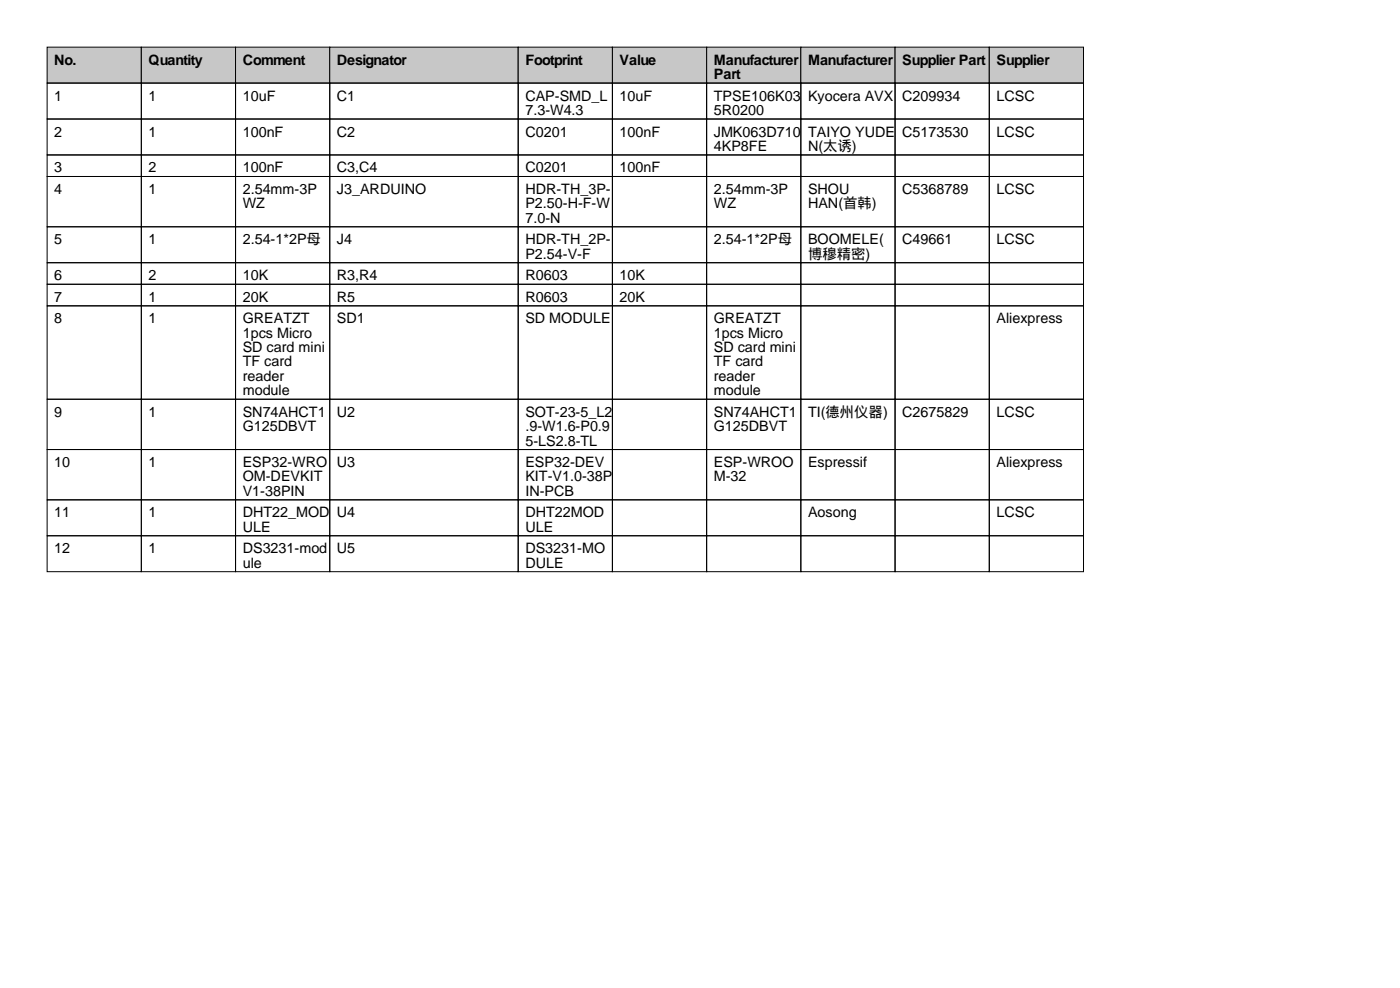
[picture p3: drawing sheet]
<svg xmlns="http://www.w3.org/2000/svg" width="297mm" height="210mm" viewBox="0 0 297 210" stroke-linecap="round" stroke-linejoin="round" font-family="sans-serif">
<defs><g id="words">
<g font-size="3">
<text x="11.5" y="13.7">No.</text>
<text x="31.5" y="13.7">Quantity</text>
<text x="51.5" y="13.7">Comment</text>
<text x="71.5" y="13.7">Designator</text>
<text x="111.5" y="13.7">Footprint</text>
<text x="131.5" y="13.7">Value</text>
<text x="151.5" y="13.7">Manufacturer</text>
<text x="151.5" y="16.8">Part</text>
<text x="171.5" y="13.7">Manufacturer</text>
<text x="191.5" y="13.7">Supplier Part</text>
<text x="211.5" y="13.7">Supplier</text>
<text x="11.5" y="21.3">1</text>
<text x="31.5" y="21.3">1</text>
<text x="51.5" y="21.3">10uF</text>
<text x="71.5" y="21.3">C1</text>
<text x="111.5" y="21.3">CAP-SMD_L</text>
<text x="131.5" y="21.3">10uF</text>
<text x="151.5" y="21.3">TPSE106K03</text>
<text x="171.5" y="21.3">Kyocera AVX</text>
<text x="191.5" y="21.3">C209934</text>
<text x="211.5" y="21.3">LCSC</text>
<text x="11.5" y="29">2</text>
<text x="31.5" y="29">1</text>
<text x="51.5" y="29">100nF</text>
<text x="71.5" y="29">C2</text>
<text x="111.5" y="24.4">7.3-W4.3</text>
<text x="111.5" y="29">C0201</text>
<text x="131.5" y="29">100nF</text>
<text x="151.5" y="24.4">5R0200</text>
<text x="151.5" y="29">JMK063D710</text>
<text x="171.5" y="29">TAIYO YUDE</text>
<text x="191.5" y="29">C5173530</text>
<text x="211.5" y="29">LCSC</text>
<text x="151.5" y="32">4KP8FE</text>
<text x="171.5" y="32">N(太诱)</text>
<text x="11.5" y="36.6">3</text>
<text x="11.5" y="41.2">4</text>
<text x="31.5" y="36.6">2</text>
<text x="31.5" y="41.2">1</text>
<text x="51.5" y="36.6">100nF</text>
<text x="51.5" y="41.2">2.54mm-3P</text>
<text x="71.5" y="36.6">C3,C4</text>
<text x="71.5" y="41.2">J3_ARDUINO</text>
<text x="111.5" y="36.6">C0201</text>
<text x="111.5" y="41.2">HDR-TH_3P-</text>
<text x="131.5" y="36.6">100nF</text>
<text x="151.5" y="41.2">2.54mm-3P</text>
<text x="171.5" y="41.2">SHOU</text>
<text x="191.5" y="41.2">C5368789</text>
<text x="211.5" y="41.2">LCSC</text>
<text x="51.5" y="44.2">WZ</text>
<text x="111.5" y="44.2">P2.50-H-F-W</text>
<text x="111.5" y="47.2">7.0-N</text>
<text x="151.5" y="44.2">WZ</text>
<text x="171.5" y="44.2">HAN(首韩)</text>
<text x="11.5" y="51.8">5</text>
<text x="31.5" y="51.8">1</text>
<text x="51.5" y="51.8">2.54-1*2P母</text>
<text x="71.5" y="51.8">J4</text>
<text x="111.5" y="51.8">HDR-TH_2P-</text>
<text x="151.5" y="51.8">2.54-1*2P母</text>
<text x="171.5" y="51.8">BOOMELE(</text>
<text x="191.5" y="51.8">C49661</text>
<text x="211.5" y="51.8">LCSC</text>
<text x="11.5" y="59.4">6</text>
<text x="31.5" y="59.4">2</text>
<text x="51.5" y="59.4">10K</text>
<text x="71.5" y="59.4">R3,R4</text>
<text x="111.5" y="54.9">P2.54-V-F</text>
<text x="111.5" y="59.4">R0603</text>
<text x="131.5" y="59.4">10K</text>
<text x="171.5" y="54.9">博穆精密)</text>
<text x="11.5" y="64">7</text>
<text x="31.5" y="64">1</text>
<text x="51.5" y="64">20K</text>
<text x="71.5" y="64">R5</text>
<text x="111.5" y="64">R0603</text>
<text x="131.5" y="64">20K</text>
<text x="11.5" y="68.6">8</text>
<text x="31.5" y="68.6">1</text>
<text x="51.5" y="68.6">GREATZT</text>
<text x="51.5" y="71.6">1pcs Micro</text>
<text x="71.5" y="68.6">SD1</text>
<text x="111.5" y="68.6">SD MODULE</text>
<text x="151.5" y="68.6">GREATZT</text>
<text x="151.5" y="71.6">1pcs Micro</text>
<text x="211.5" y="68.6">Aliexpress</text>
<text x="51.5" y="74.7">SD card mini</text>
<text x="51.5" y="77.7">TF card</text>
<text x="151.5" y="74.7">SD card mini</text>
<text x="151.5" y="77.7">TF card</text>
<text x="51.5" y="80.8">reader</text>
<text x="51.5" y="83.8">module</text>
<text x="151.5" y="80.8">reader</text>
<text x="151.5" y="83.8">module</text>
<text x="11.5" y="88.4">9</text>
<text x="31.5" y="88.4">1</text>
<text x="51.5" y="88.4">SN74AHCT1</text>
<text x="71.5" y="88.4">U2</text>
<text x="111.5" y="88.4">SOT-23-5_L2</text>
<text x="151.5" y="88.4">SN74AHCT1</text>
<text x="171.5" y="88.4">TI(德州仪器)</text>
<text x="191.5" y="88.4">C2675829</text>
<text x="211.5" y="88.4">LCSC</text>
<text x="51.5" y="91.4">G125DBVT</text>
<text x="111.5" y="91.4">.9-W1.6-P0.9</text>
<text x="111.5" y="94.5">5-LS2.8-TL</text>
<text x="151.5" y="91.4">G125DBVT</text>
<text x="11.5" y="99.1">10</text>
<text x="31.5" y="99.1">1</text>
<text x="51.5" y="99.1">ESP32-WRO</text>
<text x="71.5" y="99.1">U3</text>
<text x="111.5" y="99.1">ESP32-DEV</text>
<text x="151.5" y="99.1">ESP-WROO</text>
<text x="171.5" y="99.1">Espressif</text>
<text x="211.5" y="99.1">Aliexpress</text>
<text x="51.5" y="102.1">OM-DEVKIT</text>
<text x="51.5" y="105.2">V1-38PIN</text>
<text x="111.5" y="102.1">KIT-V1.0-38P</text>
<text x="111.5" y="105.2">IN-PCB</text>
<text x="151.5" y="102.1">M-32</text>
<text x="11.5" y="109.7">11</text>
<text x="31.5" y="109.7">1</text>
<text x="51.5" y="109.7">DHT22_MOD</text>
<text x="51.5" y="112.8">ULE</text>
<text x="71.5" y="109.7">U4</text>
<text x="111.5" y="109.7">DHT22MOD</text>
<text x="111.5" y="112.8">ULE</text>
<text x="171.5" y="109.7">Aosong</text>
<text x="211.5" y="109.7">LCSC</text>
<text x="11.5" y="117.4">12</text>
<text x="31.5" y="117.4">1</text>
<text x="51.5" y="117.4">DS3231-mod</text>
<text x="71.5" y="117.4">U5</text>
<text x="111.5" y="117.4">DS3231-MO</text>
<text x="51.5" y="120.4">ule</text>
<text x="111.5" y="120.4">DULE</text>
</g>
</g></defs>
<g fill="#c7c7c7" stroke="#000" stroke-width=".21">
<path d="M10 10h20v7.6h-20z"/>
<path d="M30 10h20v7.6h-20z"/>
<path d="M50 10h20v7.6h-20z"/>
<path d="M70 10h40v7.6h-40z"/>
<path d="M110 10h20v7.6h-20z"/>
<path d="M130 10h20v7.6h-20z"/>
<path d="M150 10h20v7.6h-20z"/>
<path d="M170 10h20v7.6h-20z"/>
<path d="M190 10h20v7.6h-20z"/>
<path d="M210 10h20v7.6h-20z"/>
</g>
<g fill="none" stroke="#000" stroke-width=".21">
<path d="M10 17.6h20v7.6h-20zM30 17.6h20v7.6h-20zM50 17.6h20v7.6h-20zM70 17.6h40v7.6h-40zM110 17.6h20v7.6h-20zM130 17.6h20v7.6h-20zM150 17.6h20v7.6h-20zM170 17.6h20v7.6h-20zM190 17.6h20v7.6h-20zM210 17.6h20v7.6h-20zM10 25.2h20v7.7h-20zM10 32.9h20v4.5h-20z"/>
<path d="M10 37.4h20v10.7h-20zM30 25.2h20v7.7h-20zM30 32.9h20v4.5h-20zM30 37.4h20v10.7h-20zM50 25.2h20v7.7h-20zM50 32.9h20v4.5h-20zM50 37.4h20v10.7h-20zM70 25.2h40v7.7h-40zM70 32.9h40v4.5h-40zM70 37.4h40v10.7h-40zM110 25.2h20v7.7h-20zM110 32.9h20v4.5h-20z"/>
<path d="M110 37.4h20v10.7h-20zM130 25.2h20v7.7h-20zM130 32.9h20v4.5h-20zM130 37.4h20v10.7h-20zM150 25.2h20v7.7h-20zM150 32.9h20v4.5h-20zM150 37.4h20v10.7h-20zM170 25.2h20v7.7h-20zM170 32.9h20v4.5h-20zM170 37.4h20v10.7h-20zM190 25.2h20v7.7h-20zM190 32.9h20v4.5h-20z"/>
<path d="M190 37.4h20v10.7h-20zM210 25.2h20v7.7h-20zM210 32.9h20v4.5h-20zM210 37.4h20v10.7h-20zM10 48.1h20v7.6h-20zM10 55.7h20v4.6h-20zM30 48.1h20v7.6h-20zM30 55.7h20v4.6h-20zM50 48.1h20v7.6h-20zM50 55.7h20v4.6h-20zM70 48.1h40v7.6h-40zM70 55.7h40v4.6h-40z"/>
<path d="M110 48.1h20v7.6h-20zM110 55.7h20v4.6h-20zM130 48.1h20v7.6h-20zM130 55.7h20v4.6h-20zM150 48.1h20v7.6h-20zM150 55.7h20v4.6h-20zM170 48.1h20v7.6h-20zM170 55.7h20v4.6h-20zM190 48.1h20v7.6h-20zM190 55.7h20v4.6h-20zM210 48.1h20v7.6h-20zM210 55.7h20v4.6h-20z"/>
<path d="M10 60.3h20v4.6h-20zM10 64.9h20v19.8h-20zM30 60.3h20v4.6h-20zM30 64.9h20v19.8h-20zM50 60.3h20v4.6h-20zM50 64.9h20v19.8h-20zM70 60.3h40v4.6h-40zM70 64.9h40v19.8h-40zM110 60.3h20v4.6h-20zM110 64.9h20v19.8h-20zM130 60.3h20v4.6h-20zM130 64.9h20v19.8h-20z"/>
<path d="M150 60.3h20v4.6h-20zM150 64.9h20v19.8h-20zM170 60.3h20v4.6h-20zM170 64.9h20v19.8h-20zM190 60.3h20v4.6h-20zM190 64.9h20v19.8h-20zM210 60.3h20v4.6h-20zM210 64.9h20v19.8h-20zM10 84.7h20v10.6h-20zM10 95.3h20v10.7h-20zM30 84.7h20v10.6h-20zM30 95.3h20v10.7h-20z"/>
<path d="M50 84.7h20v10.6h-20zM50 95.3h20v10.7h-20zM70 84.7h40v10.6h-40zM70 95.3h40v10.7h-40zM110 84.7h20v10.6h-20zM110 95.3h20v10.7h-20zM130 84.7h20v10.6h-20zM130 95.3h20v10.7h-20zM150 84.7h20v10.6h-20zM150 95.3h20v10.7h-20zM170 84.7h20v10.6h-20zM170 95.3h20v10.7h-20z"/>
<path d="M190 84.7h20v10.6h-20zM190 95.3h20v10.7h-20zM210 84.7h20v10.6h-20zM210 95.3h20v10.7h-20zM10 106h20v7.6h-20zM10 113.6h20v7.7h-20zM30 106h20v7.6h-20zM30 113.6h20v7.7h-20zM50 106h20v7.6h-20zM50 113.6h20v7.7h-20zM70 106h40v7.6h-40zM70 113.6h40v7.7h-40z"/>
<path d="M110 106h20v7.6h-20zM110 113.6h20v7.7h-20zM130 106h20v7.6h-20zM130 113.6h20v7.7h-20zM150 106h20v7.6h-20zM150 113.6h20v7.7h-20zM170 106h20v7.6h-20zM170 113.6h20v7.7h-20zM190 106h20v7.6h-20zM190 113.6h20v7.7h-20zM210 106h20v7.6h-20zM210 113.6h20v7.7h-20z"/>
</g>
<use href="#words"/>
</svg>
